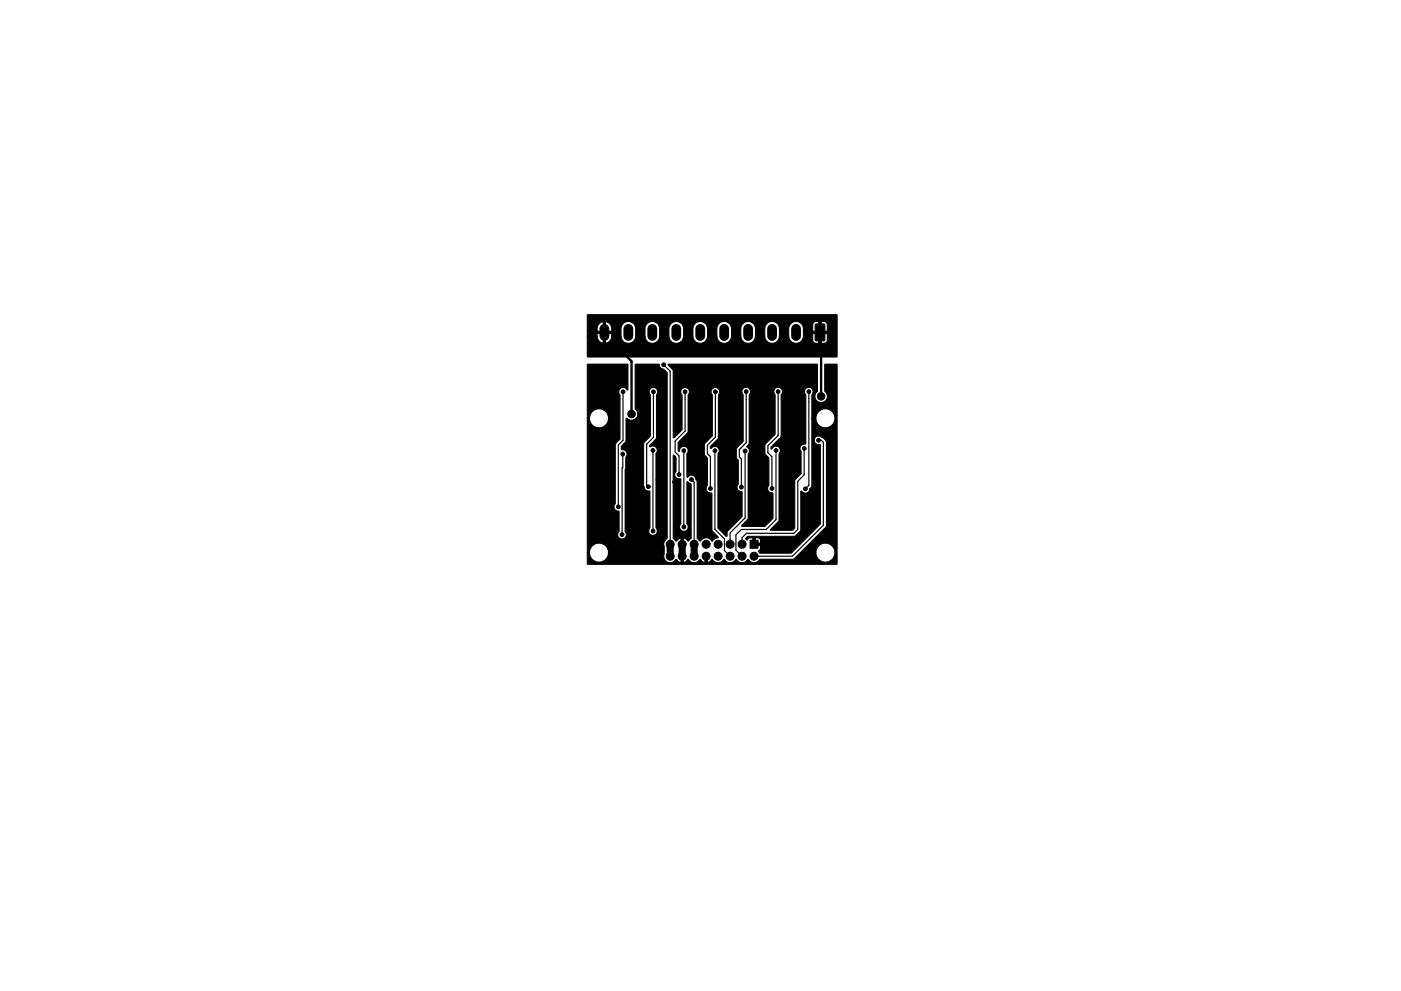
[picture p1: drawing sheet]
<svg xmlns="http://www.w3.org/2000/svg" width="297mm" height="210mm" viewBox="0 0 297 210" stroke-linecap="round" stroke-linejoin="round" font-family="sans-serif">
<g fill="#000" stroke="#000" stroke-width=".21">
<path d="M124.5 77.3h8.6v5.3l-.1 .2-.8-.6-.6 .1a.91 .91 0 0 0-.2 1.4l.1 9.4-.9 1-.1 .3v12.4a1.01 1.01 0 0 0-.2 1.1 1.01 1.01 0 0 0 1 .6v4.2a.96 .96 0 0 0 .1 1.5l.7 .1a.94 .94 0 0 0 .4-1.5v-13.2l.2-.4v-2.2a.92 .92 0 0 0 .1-1.1 .92 .92 0 0 0-1-.5l-.1-.7 .5-.5h4.3v9a.98 .98 0 0 0 1.2 1l.1 7.8a.93 .93 0 0 0-.1 1.1 .93 .93 0 0 0 1 .4 .95 .95 0 0 0 .4-1.5v-15.8a.91 .91 0 0 0-.4-1.5l-.8 .1-.2-.2 1.5-1.7v-9.1a.93 .93 0 0 0 0-1.3 .93 .93 0 0 0-1.3 0 .93 .93 0 0 0 0 1.3v8.7l-1.3 1.4-.1 .3h-4.3l.5-.7v-4.7l.2-.1a1.33 1.33 0 0 0 2 0 1.33 1.33 0 0 0-.2-2v-9.4h5a1.07 1.07 0 0 0 1 1l.8 .8v35.1a1.48 1.48 0 0 0-.7 1.8v1.5a1.41 1.41 0 0 0 .8 1.8 1.41 1.41 0 0 0 1.8-.6l.5 .4 .5 .2v-5.2l-.5 .2-.6 .5-.6-.6v-17.5l.2-.1 .4 .4v3.1a.97 .97 0 0 0-.1 1.1 .97 .97 0 0 0 1.1 .4v9.6a.92 .92 0 0 0 .1 1.3 .92 .92 0 0 0 1.3-.1 .92 .92 0 0 0-.1-1.3v-8.8l.2-.1 .7 .5v11.5l-.6 .6-.5-.5-.5-.2v5.2l.4-.1 .6-.5a1.49 1.49 0 0 0 2.6 0l.4 .4 .6 .2v-1.4l.1-.1h.4v1.5l.4-.1 .6-.5a1.41 1.41 0 0 0 2.4 0h.1a1.52 1.52 0 0 0 2.3 .2l.2-.2a1.52 1.52 0 0 0 2.4 .2l.2-.2a1.54 1.54 0 0 0 2.6-.1h6.9l1.6-1.4h3.3a2.01 2.01 0 0 0 2.9 1.8 2.01 2.01 0 0 0 .3-3.4 2.01 2.01 0 0 0-3.2 1.4v.2h-3.3l5.3-5.2 .2-.5v-17.8l-.7-.8-1.1-.4a.92 .92 0 0 0-.7 1.1 .92 .92 0 0 0 1.2 .7v16.9l-6.2 6.2h-6.6l-.3-.4 .4-.6v-.7h-1.5l-.1-.5h1.6v-.8l-.4-.3h-.7v1.1h-.5v-1.1h-.7l-.5 .5-.3-.4 .4-.4h9.9l1.3-1.1 .1-.4v-8h.2a.94 .94 0 0 0 1.1 .3 .94 .94 0 0 0 .6-.9l.4-.7v-14.3h.9a2.01 2.01 0 0 0 2.9 1.8 2.01 2.01 0 0 0 .3-3.4 2.01 2.01 0 0 0-3.2 1.4v.2h-.9v-5a.92 .92 0 0 0 0-1.3 .92 .92 0 0 0-1.3 .1 .92 .92 0 0 0 .1 1.3v10.3l-.2 .2a.91 .91 0 0 0-1.1 .8l.3 .7v4.6l-1.4 1.6v10l-.5 .5-4.7-.1 1.9-2.1v-14a.93 .93 0 0 0 .1-1.2 .93 .93 0 0 0-1.1-.4l-.6 .6-.1-.1v-.4l2-2 .1-.3v-8.7a.93 .93 0 0 0 0-1.3 .93 .93 0 0 0-1.3 0 .93 .93 0 0 0 0 1.3v8.3l-2 2.1-.1 .4v1.6l.8 1v5.7a1 1 0 0 0-.1 1.2 1 1 0 0 0 1 .5v5.4l-1.7 1.7h-4.9v-.2l1.2-1.2 .1-.3v-13.7a.93 .93 0 0 0-.3-1.5l.5-.9v-10.1a.93 .93 0 0 0 .1-1.3 .93 .93 0 0 0-1.4 0 .93 .93 0 0 0 .1 1.3v9.8l-1.4 1.4-.1 .4v1.6l.4 .7v5a1 1 0 0 0-.1 1.1 1 1 0 0 0 .9 .5v5.3l-3 3.1-.1 1-.2 .1-1.8-1.8v-15.7a.93 .93 0 0 0 0-1.3 .93 .93 0 0 0-1.4 .1h-.2v-.4l1.6-1.6 .1-.3v-9a.92 .92 0 0 0 0-1.3 .92 .92 0 0 0-1.3 0 .92 .92 0 0 0 0 1.3v8.6l-1.5 1.7-.2 .3 .1 2 .6 .8v5.8a.97 .97 0 0 0-.1 1.2 .97 .97 0 0 0 1 .4v7.8l1.4 1.6-.8 .3-.5 .5-.4-.3a1.46 1.46 0 0 0-2.2 .3l-.6-.6v-11.8l-.2-.6a1.02 1.02 0 0 0-.7-.9 1.02 1.02 0 0 0-1.2 .4l-.1-.2v-4.8a.95 .95 0 0 0-.3-1.6 .95 .95 0 0 0-1.3 1.1l-.2-.2v-1.8l1.9-1.9 .2-.4v-7.7a.93 .93 0 0 0 0-1.3 .93 .93 0 0 0-1.3 0 .93 .93 0 0 0 0 1.3v7.4l-1.8 1.7-.1-14.2-1-1.2 .1-.3h31.4l.1 .2v5.6a1.33 1.33 0 0 0-.1 2 1.33 1.33 0 0 0 2-.1 1.33 1.33 0 0 0-.4-1.9l.1-5.7h2.5v42.4h-52.8l-.1-.1v-2.4h.5a2.01 2.01 0 0 0 2.9 1.8 2.01 2.01 0 0 0 .3-3.4 2.01 2.01 0 0 0-3.2 1.4v.2h-.5v-28.5h.5a2.01 2.01 0 0 0 2.9 1.8 2.01 2.01 0 0 0 .3-3.4 2.01 2.01 0 0 0-3.2 1.4v.2h-.5zM172.9 68.8l1.7-.1 .3 .2v3.2l-.2 .2h-1.6l-.3-.1zM124.5 66.8h52.9l.1 .1v8.7l-.1 .1h-52.8l-.1-4.4h2.1a1.5 1.5 0 0 0 1.3 1.5h.5a1.49 1.49 0 0 0 1.3-1.4h2a1.55 1.55 0 0 0 1.5 1.4 1.55 1.55 0 0 0 1.6-1.5l2 .1a1.55 1.55 0 0 0 1.5 1.4 1.55 1.55 0 0 0 1.5-1.5l2 .1a1.55 1.55 0 0 0 1.6 1.4 1.55 1.55 0 0 0 1.5-1.5l2 .1a1.55 1.55 0 0 0 1.6 1.4 1.55 1.55 0 0 0 1.5-1.5l2 .1a1.55 1.55 0 0 0 1.5 1.4 1.55 1.55 0 0 0 1.6-1.5l2 .1a1.55 1.55 0 0 0 1.5 1.4 1.55 1.55 0 0 0 1.6-1.5l2 .1a1.55 1.55 0 0 0 1.5 1.4 1.55 1.55 0 0 0 1.5-1.5l2 .1a1.55 1.55 0 0 0 1.2 1.4 1.55 1.55 0 0 0 1.7-.7h2.2l.2 .5 .5 .2h1.8l.4-.2 .2-.5v-1.3h-1.3v2h-.5v-2h-1.3v1.3h-2.2l.2-.7v-1.1h5.1v-1.5l-.4-.5-.9-.1v2.1h-.5v-2.1h-.7l-.4 .3-.2 .4v1.4h-2v-.6a1.55 1.55 0 0 0-1.5-1.5 1.55 1.55 0 0 0-1.6 1.5v1.6h-2v-1.6a1.55 1.55 0 0 0-1.5-1.5 1.55 1.55 0 0 0-1.5 1.5v1.6h-2v-1.6a1.55 1.55 0 0 0-1.6-1.5 1.55 1.55 0 0 0-1.5 1.5v1.6h-2v-1.6a1.55 1.55 0 0 0-1.5-1.5 1.55 1.55 0 0 0-1.6 1.5v1.6h-2v-1.6a1.55 1.55 0 0 0-1.5-1.5 1.55 1.55 0 0 0-1.6 1.5v1.6h-2v-1.6a1.55 1.55 0 0 0-1.5-1.5 1.55 1.55 0 0 0-1.6 1.5v1.6h-2v-1.6a1.55 1.55 0 0 0-1.5-1.5 1.55 1.55 0 0 0-1.5 1.5v1.6h-2v-1.6a1.55 1.55 0 0 0-1.6-1.5 1.55 1.55 0 0 0-1.5 1.5v1.6h-2v-.5h-1.3v2h-.5v-2h-1.3v.5h-2.1v-1h5.2v-.6a1.5 1.5 0 0 0-1.3-1.4v2h-.5v-2.1a1.54 1.54 0 0 0-1.3 1.5v.6h-2.1zM159 114.6h1.7v1.7h-1.7z"/>
<circle cx="140.7" cy="77.4" r=".4"/>
<circle cx="132" cy="96.3" r=".4"/>
<circle cx="132.1" cy="83.1" r=".4"/>
<circle cx="133.9" cy="87.8" r=".8"/>
<circle cx="138.4" cy="95.5" r=".4"/>
<circle cx="138.5" cy="83.1" r=".4"/>
<circle cx="145" cy="95.6" r=".4"/>
<circle cx="145.3" cy="83.1" r=".4"/>
<circle cx="146.2" cy="98.4" r=".4"/>
<circle cx="150" cy="88.7" r=".4"/>
<circle cx="151.6" cy="95.6" r=".4"/>
<circle cx="151.7" cy="83.1" r=".4"/>
<circle cx="158" cy="95.7" r=".4"/>
<circle cx="158.2" cy="83.1" r=".4"/>
<circle cx="164.5" cy="95.6" r=".4"/>
<circle cx="165" cy="83.1" r=".4"/>
<circle cx="170.5" cy="95.1" r=".4"/>
<circle cx="171.5" cy="83.1" r=".4"/>
<circle cx="173.5" cy="93.4" r=".4"/>
<circle cx="174.1" cy="84.1" r=".8"/>
<circle cx="177" cy="85.1" r=".4"/>
<circle cx="131.1" cy="107.5" r=".4"/>
<circle cx="131.9" cy="113.4" r=".4"/>
<circle cx="136.3" cy="108.7" r=".4"/>
<circle cx="137.5" cy="103.3" r=".4"/>
<circle cx="138.4" cy="112.7" r=".4"/>
<circle cx="139.5" cy="101.7" r=".4"/>
<circle cx="142.1" cy="115.5" r=".85"/>
<circle cx="142.1" cy="118" r=".85"/>
<circle cx="143" cy="102.2" r=".4"/>
<circle cx="143.4" cy="110.8" r=".4"/>
<circle cx="144" cy="100.7" r=".4"/>
<circle cx="144.6" cy="115.5" r=".85"/>
<circle cx="144.6" cy="118" r=".85"/>
<circle cx="145" cy="111.8" r=".4"/>
<circle cx="146.6" cy="101.7" r=".4"/>
<circle cx="147.2" cy="115.5" r=".85"/>
<circle cx="147.2" cy="118" r=".85"/>
<circle cx="149.5" cy="102.2" r=".4"/>
<circle cx="149.5" cy="109.2" r=".4"/>
<circle cx="149.7" cy="115.5" r=".85"/>
<circle cx="149.7" cy="118" r=".85"/>
<circle cx="150.6" cy="103.7" r=".4"/>
<circle cx="152.3" cy="115.5" r=".85"/>
<circle cx="152.3" cy="118" r=".85"/>
<circle cx="154.8" cy="115.5" r=".85"/>
<circle cx="154.8" cy="118" r=".85"/>
<circle cx="156" cy="102.2" r=".4"/>
<circle cx="157.2" cy="103.4" r=".4"/>
<circle cx="157.3" cy="118" r=".85"/>
<circle cx="157.3" cy="115.5" r=".85"/>
<circle cx="159.9" cy="118" r=".85"/>
<circle cx="162.5" cy="102.2" r=".4"/>
<circle cx="163.7" cy="103.6" r=".4"/>
<circle cx="170.8" cy="103.7" r=".4"/>
<circle cx="172.7" cy="101.7" r=".4"/>
<circle cx="176.6" cy="101.9" r=".4"/>
</g>
<path d="M128.1 69.8v1.5M133.2 69.8v1.5M138.3 69.8v1.5M143.4 69.8v1.5M148.5 69.8v1.5M153.5 69.8v1.5M158.6 69.8v1.5M163.7 69.8v1.5M168.8 69.8v1.5" fill="none" stroke="#000" stroke-width="2.1"/>
<g fill="none" stroke="#000" stroke-width=".25">
<path d="M140.7 77.4l1.4 1.4v36.7M132 96.3v2.9l-.1 .1v14.1M132.1 83.1v10.3l-1 1v13.1M132.1 83.1h.1M137.1 94.2v8.7l.4 .4M137.1 94.2h.1M138.4 95.5l.1 17.2M138.5 83.1v9.7l-1.4 1.4M145 95.6v16.2M145.2 83.1v8.4l-2.1 2.1v2.3l.9 .8v4M151.6 95.6v16.7l2 2v2.5l1.2 1.2M151.7 83.1v9.7l-1.7 1.7v1.7l.6 .7v6.8"/>
<path d="M158 95.7v14.2l-3.2 3.2v2.4M158.2 83.1v10.8l-1.4 1.5v1.5l.4 .5v6M164.5 95.6v14.6l-2.1 2.1h-5.2l-1.2 1.2v3.2l1.3 1.3M165 83.1v9.3l-2.2 2.2v1.4l.9 .9v6.7M170.5 95.1v5.7l-1.4 1.3v10.2l-.8 .8h-10l-1 1v1.4M171.5 83.1v19.9l-.7 .7M173.5 93.4h.7l.4 .4v17.7l-6.6 6.5h-8.1M131.9 113.4h.1M146.6 101.7l.6 .6v13.2"/>
</g>
<path d="M142.1 115.5v2.5M144.6 115.5v2.5M147.2 115.5v2.5" fill="none" stroke="#000" stroke-width="1.5"/>
<path d="M173.9 70.5h.1M174.1 84.1v-10.3l-.2-.2v-5.2l-.9-.8h-44l-.9 .8v4.8l1 .9h2.3l2.5 2.5v11.2" fill="none" stroke="#000" stroke-width=".5"/>
</svg>
